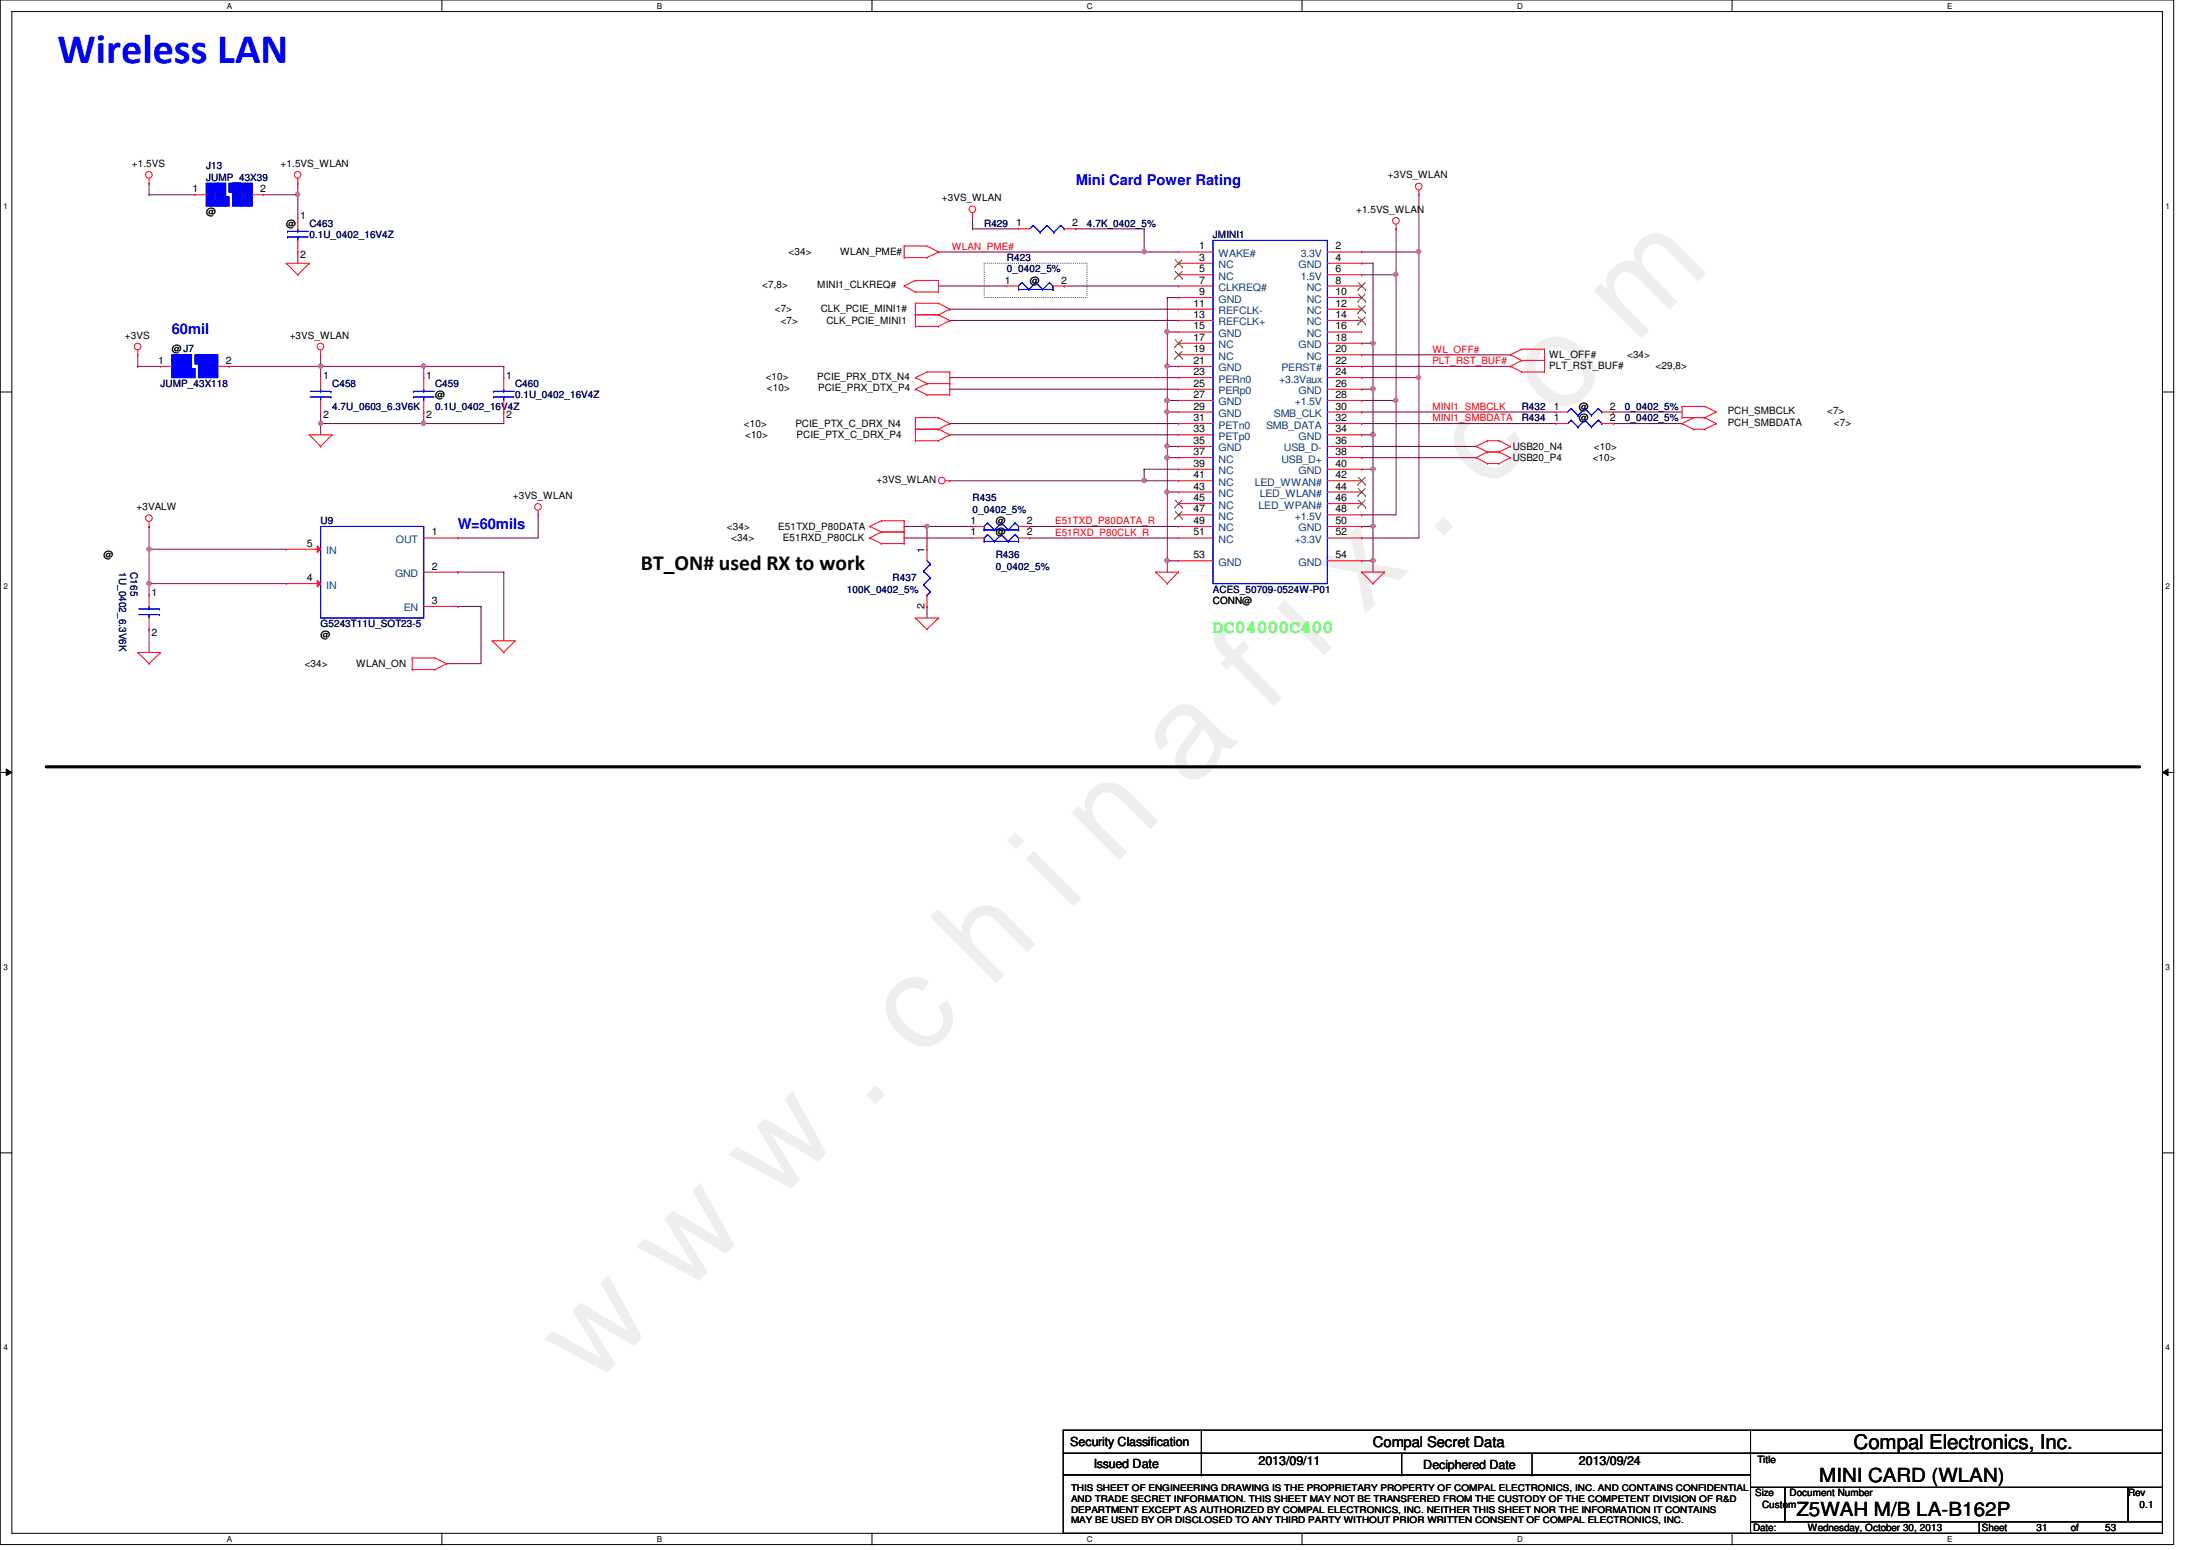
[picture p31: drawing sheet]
<svg xmlns="http://www.w3.org/2000/svg" width="297mm" height="210mm" viewBox="0 0 297 210" stroke-linecap="round" stroke-linejoin="round" font-family="sans-serif">
<defs><g id="words">
<text font-size="17.6" fill="#f0f" x="80.1" y="188" transform="rotate(-45 80.1 188)">w w w . c h i n a f i x . c o m</text>
<text font-size="5.7" fill="#00f" x="7.8" y="8.6">Wireless LAN</text>
<text font-size="2.9" x="86.8" y="77.2">BT_ON# used RX to work</text>
<text font-size="2.8" x="251.1" y="196.2">Compal Electronics, Inc.</text>
<g font-size="2.6">
<text x="246.4" y="200.7">MINI CARD (WLAN)</text>
<text x="243.3" y="205.4">Z5WAH M/B LA-B162P</text>
</g>
<text font-size="2.5" fill="#0f0" x="164.3" y="85.7">DC04000C400</text>
<g font-size="2" fill="#00f">
<text x="145.7" y="25.1">Mini Card Power Rating</text>
<text x="23.3" y="45.3">60mil</text>
<text x="62" y="71.6">W=60mils</text>
</g>
<text font-size="2" x="186" y="196">Compal Secret Data</text>
<g font-size="1.7">
<text x="144.9" y="195.8">Security Classification</text>
<text x="148.2" y="198.8">Issued Date</text>
<text x="170.5" y="198.3">2013/09/11</text>
<text x="192.8" y="198.9">Deciphered Date</text>
<text x="213.9" y="198.3">2013/09/24</text>
</g>
<g font-size="1.4">
<text x="17.9" y="22.6">+1.5VS</text>
<text x="38" y="22.6">+1.5VS_WLAN</text>
<text x="26.1" y="26">1</text>
<text x="27.9" y="29.1">@</text>
<text x="35.3" y="26">2</text>
<text x="40.7" y="29.6">1</text>
<text x="127.6" y="27.3">+3VS_WLAN</text>
<text x="183.7" y="28.8">+1.5VS_WLAN</text>
<text x="188" y="24.2">+3VS_WLAN</text>
<text x="38.8" y="30.7">@</text>
<text x="40.7" y="35">2</text>
<text x="106.8" y="34.5">&lt;34&gt;</text>
<text x="113.8" y="34.5">WLAN_PME#</text>
<text x="137.6" y="30.6">1</text>
<text x="145.2" y="30.6">2</text>
<text x="162.4" y="33.8">1</text>
<text x="162.4" y="35.3">3</text>
<text x="180.9" y="33.8">2</text>
<text x="180.9" y="35.3">4</text>
<text x="103.2" y="39">&lt;7,8&gt;</text>
<text x="110.7" y="39">MINI1_CLKREQ#</text>
<text x="136.1" y="38.4">1</text>
<text x="139.5" y="38.4">@</text>
<text x="143.7" y="38.4">2</text>
<text x="161.7" y="41.5">11</text>
<text x="162.4" y="36.9">5</text>
<text x="162.4" y="38.4">7</text>
<text x="162.4" y="40">9</text>
<text x="180.9" y="36.9">6</text>
<text x="180.9" y="38.4">8</text>
<text x="180.9" y="40">10</text>
<text x="180.9" y="41.5">12</text>
<text x="16.9" y="45.8">+3VS</text>
<text x="23.3" y="47.7">@J7</text>
<text x="39.2" y="45.8">+3VS_WLAN</text>
<text x="104.9" y="42.3">&lt;7&gt;</text>
<text x="105.7" y="43.9">&lt;7&gt;</text>
<text x="111.2" y="42.3">CLK_PCIE_MINI1#</text>
<text x="111.9" y="43.9">CLK_PCIE_MINI1</text>
<text x="161.7" y="43.1">13</text>
<text x="161.7" y="44.6">15</text>
<text x="161.7" y="46.1">17</text>
<text x="161.7" y="47.7">19</text>
<text x="180.9" y="43.1">14</text>
<text x="180.9" y="44.6">16</text>
<text x="180.9" y="46.1">18</text>
<text x="180.9" y="47.7">20</text>
<text x="21.4" y="49.3">1</text>
<text x="30.6" y="49.3">2</text>
<text x="43.8" y="51.3">1</text>
<text x="57.7" y="51.3">1</text>
<text x="58.9" y="53.9">@</text>
<text x="68.6" y="51.3">1</text>
<text x="103.7" y="51.4">&lt;10&gt;</text>
<text x="103.9" y="53">&lt;10&gt;</text>
<text x="110.7" y="51.4">PCIE_PRX_DTX_N4</text>
<text x="110.8" y="53">PCIE_PRX_DTX_P4</text>
<text x="161.7" y="49.3">21</text>
<text x="161.7" y="50.8">23</text>
<text x="161.7" y="52.4">25</text>
<text x="161.7" y="53.9">27</text>
<text x="180.9" y="49.3">22</text>
<text x="180.9" y="50.8">24</text>
<text x="180.9" y="52.4">26</text>
<text x="180.9" y="53.9">28</text>
<text x="209.8" y="50">PLT_RST_BUF#</text>
<text x="209.8" y="48.5">WL_OFF#</text>
<text x="220.4" y="48.5">&lt;34&gt;</text>
<text x="224.2" y="50">&lt;29,8&gt;</text>
<text x="43.8" y="56.6">2</text>
<text x="57.7" y="56.6">2</text>
<text x="68.6" y="56.6">2</text>
<text x="100.7" y="57.8">&lt;10&gt;</text>
<text x="100.9" y="59.4">&lt;10&gt;</text>
<text x="107.7" y="57.8">PCIE_PTX_C_DRX_N4</text>
<text x="107.9" y="59.4">PCIE_PTX_C_DRX_P4</text>
<text x="161.7" y="55.5">29</text>
<text x="161.7" y="57">31</text>
<text x="161.7" y="58.5">33</text>
<text x="180.9" y="55.5">30</text>
<text x="180.9" y="57">32</text>
<text x="180.9" y="58.5">34</text>
<text x="210.5" y="55.5">1</text>
<text x="210.5" y="57">1</text>
<text x="213.9" y="55.5">@</text>
<text x="213.9" y="57">@</text>
<text x="218.1" y="55.5">2</text>
<text x="218.1" y="57">2</text>
<text x="234" y="57.7">PCH_SMBDATA</text>
<text x="234" y="56.1">PCH_SMBCLK</text>
<text x="247.5" y="56.1">&lt;7&gt;</text>
<text x="248.4" y="57.7">&lt;7&gt;</text>
<text x="118.7" y="65.4">+3VS_WLAN</text>
<text x="161.7" y="60.1">35</text>
<text x="161.7" y="61.6">37</text>
<text x="161.7" y="63.2">39</text>
<text x="161.7" y="64.8">41</text>
<text x="180.9" y="60.1">36</text>
<text x="180.9" y="61.6">38</text>
<text x="180.9" y="63.2">40</text>
<text x="180.9" y="64.8">42</text>
<text x="204.9" y="60.9">USB20_N4</text>
<text x="204.9" y="62.4">USB20_P4</text>
<text x="215.7" y="62.4">&lt;10&gt;</text>
<text x="215.9" y="60.9">&lt;10&gt;</text>
<text x="18.5" y="69.1">+3VALW</text>
<text x="69.5" y="67.6">+3VS_WLAN</text>
<text x="98.5" y="71.8">&lt;34&gt;</text>
<text x="105.4" y="71.8">E51TXD_P80DATA</text>
<text x="131.4" y="71">1</text>
<text x="134.9" y="71">@</text>
<text x="139.1" y="71">2</text>
<text x="161.7" y="66.3">43</text>
<text x="161.7" y="67.9">45</text>
<text x="161.7" y="69.4">47</text>
<text x="161.7" y="71">49</text>
<text x="180.9" y="66.3">44</text>
<text x="180.9" y="67.9">46</text>
<text x="180.9" y="69.4">48</text>
<text x="180.9" y="71">50</text>
<text x="14" y="75.6">@</text>
<text x="41.6" y="74">5</text>
<text x="58.5" y="72.5">1</text>
<text x="58.5" y="77.1">2</text>
<text x="99.1" y="73.3">&lt;34&gt;</text>
<text x="106" y="73.3">E51RXD_P80CLK</text>
<text x="125.2" y="74.8" transform="rotate(-90 125.2 74.8)">1</text>
<text x="131.4" y="72.5">1</text>
<text x="134.9" y="72.5">@</text>
<text x="139.1" y="72.5">2</text>
<text x="161.7" y="72.5">51</text>
<text x="161.7" y="75.6">53</text>
<text x="180.9" y="72.5">52</text>
<text x="180.9" y="75.6">54</text>
<text x="20.5" y="80.7">1</text>
<text x="41.6" y="78.7">4</text>
<text x="58.5" y="81.8">3</text>
<text x="125.2" y="82.5" transform="rotate(-90 125.2 82.5)">2</text>
<text x="164.3" y="81.8">CONN@</text>
<text x="20.5" y="86.1">2</text>
<text x="43.4" y="86.4">@</text>
<text x="41.3" y="90.3">&lt;34&gt;</text>
<text x="48.3" y="90.3">WLAN_ON</text>
<text x="237.7" y="202.6">Size</text>
<text x="238" y="198.2">Title</text>
<text x="242.4" y="202.6">Document Number</text>
<text x="288.2" y="202.6">Rev</text>
<text x="237.4" y="207.3">Date:</text>
<text x="238.7" y="204.2">Custom</text>
<text x="244.9" y="207.3">Wednesday, October 30, 2013</text>
<text x="268.4" y="207.3">Sheet</text>
<text x="275.8" y="207.3">31</text>
<text x="280.5" y="207.3">of</text>
<text x="285.2" y="207.3">53</text>
<text x="289.8" y="204.2">0.1</text>
</g>
<g font-size="1.4" fill="#000080">
<text x="27.9" y="22.9">J13</text>
<text x="27.9" y="24.5">JUMP_43X39</text>
<text x="41.9" y="30.7">C463</text>
<text x="41.9" y="32.2">0.1U_0402_16V4Z</text>
<text x="133.3" y="30.7">R429</text>
<text x="136.4" y="35.3">R423</text>
<text x="147.2" y="30.7">4.7K_0402_5%</text>
<text x="164.3" y="32.2">JMINI1</text>
<text x="136.4" y="36.9">0_0402_5%</text>
<text x="21.8" y="52.4">JUMP_43X118</text>
<text x="45" y="52.4">C458</text>
<text x="58.9" y="52.4">C459</text>
<text x="69.8" y="52.4">C460</text>
<text x="69.8" y="53.9">0.1U_0402_16V4Z</text>
<text x="45" y="55.5">4.7U_0603_6.3V6K</text>
<text x="58.9" y="55.5">0.1U_0402_16V4Z</text>
<text x="206.1" y="55.5">R432</text>
<text x="206.1" y="57">R434</text>
<text x="220.1" y="55.5">0_0402_5%</text>
<text x="220.1" y="57">0_0402_5%</text>
<text x="43.4" y="71">U9</text>
<text x="131.7" y="67.9">R435</text>
<text x="131.7" y="69.4">0_0402_5%</text>
<text x="16.1" y="77.5" transform="rotate(90 16.1 77.5)">1U_0402_6.3V6K</text>
<text x="17.7" y="77.5" transform="rotate(90 17.7 77.5)">C165</text>
<text x="134.9" y="75.6">R436</text>
<text x="134.9" y="77.2">0_0402_5%</text>
<text x="114.7" y="80.3">100K_0402_5%</text>
<text x="120.9" y="78.7">R437</text>
<text x="164.3" y="80.3">ACES_50709-0524W-P01</text>
<text x="43.4" y="84.9">G5243T11U_SOT23-5</text>
</g>
<g font-size="1.4" fill="#004080">
<text x="28.7" y="27.1">1</text>
<text x="32.6" y="27.1">2</text>
<text x="165.1" y="34.8">WAKE#</text>
<text x="176.2" y="34.8">3.3V</text>
<text x="165.1" y="36.3">NC</text>
<text x="165.1" y="37.9">NC</text>
<text x="165.1" y="39.4">CLKREQ#</text>
<text x="165.1" y="41">GND</text>
<text x="175.9" y="36.3">GND</text>
<text x="176.2" y="37.9">1.5V</text>
<text x="177" y="39.4">NC</text>
<text x="177" y="41">NC</text>
<text x="165.1" y="42.5">REFCLK-</text>
<text x="165.1" y="44.1">REFCLK+</text>
<text x="165.1" y="45.6">GND</text>
<text x="165.1" y="47.2">NC</text>
<text x="175.9" y="47.2">GND</text>
<text x="177" y="42.5">NC</text>
<text x="177" y="44.1">NC</text>
<text x="177" y="45.6">NC</text>
<text x="165.1" y="48.7">NC</text>
<text x="165.1" y="50.3">GND</text>
<text x="165.1" y="51.8">PERn0</text>
<text x="165.1" y="53.4">PERp0</text>
<text x="173.3" y="51.8">+3.3Vaux</text>
<text x="173.6" y="50.3">PERST#</text>
<text x="175.9" y="53.4">GND</text>
<text x="177" y="48.7">NC</text>
<text x="165.1" y="54.9">GND</text>
<text x="165.1" y="56.5">GND</text>
<text x="165.1" y="58">PETn0</text>
<text x="165.1" y="59.6">PETp0</text>
<text x="171.5" y="58">SMB_DATA</text>
<text x="172.5" y="56.5">SMB_CLK</text>
<text x="175.4" y="54.9">+1.5V</text>
<text x="175.9" y="59.6">GND</text>
<text x="165.1" y="61.1">GND</text>
<text x="165.1" y="62.7">NC</text>
<text x="165.1" y="64.2">NC</text>
<text x="165.1" y="65.8">NC</text>
<text x="170" y="65.8">LED_WWAN#</text>
<text x="173.6" y="62.7">USB_D+</text>
<text x="173.9" y="61.1">USB_D-</text>
<text x="175.9" y="64.2">GND</text>
<text x="165.1" y="67.3">NC</text>
<text x="165.1" y="68.9">NC</text>
<text x="165.1" y="70.4">NC</text>
<text x="165.1" y="72">NC</text>
<text x="170.5" y="68.9">LED_WPAN#</text>
<text x="170.6" y="67.3">LED_WLAN#</text>
<text x="175.4" y="70.4">+1.5V</text>
<text x="175.9" y="72">GND</text>
<text x="44.2" y="75.1">IN</text>
<text x="53.6" y="73.5">OUT</text>
<text x="165.1" y="73.5">NC</text>
<text x="165.1" y="76.6">GND</text>
<text x="175.4" y="73.5">+3.3V</text>
<text x="175.9" y="76.6">GND</text>
<text x="44.2" y="79.7">IN</text>
<text x="53.5" y="78.1">GND</text>
<text x="54.7" y="82.8">EN</text>
</g>
<g font-size="1.4" fill="#f00">
<text x="128.9" y="33.8">WLAN_PME#</text>
<text x="194" y="47.8">WL_OFF#</text>
<text x="194" y="49.3">PLT_RST_BUF#</text>
<text x="194" y="55.5">MINI1_SMBCLK</text>
<text x="194" y="57.1">MINI1_SMBDATA</text>
<text x="142.9" y="71">E51TXD_P80DATA_R</text>
<text x="142.9" y="72.6">E51RXD_P80CLK_R</text>
</g>
<g font-size="1.2">
<text x="145.1" y="203.4">AND TRADE SECRET INFORMATION. THIS SHEET MAY NOT BE TRANSFERED FROM THE CUSTODY OF THE COMPETENT DIVISION OF R&amp;D</text>
<text x="145.1" y="202">THIS SHEET OF ENGINEERING DRAWING IS THE PROPRIETARY PROPERTY OF COMPAL ELECTRONICS, INC. AND CONTAINS CONFIDENTIAL</text>
<text x="145.1" y="206.3">MAY BE USED BY OR DISCLOSED TO ANY THIRD PARTY WITHOUT PRIOR WRITTEN CONSENT OF COMPAL ELECTRONICS, INC.</text>
<text x="145.1" y="204.9">DEPARTMENT EXCEPT AS AUTHORIZED BY COMPAL ELECTRONICS, INC. NEITHER THIS SHEET NOR THE INFORMATION IT CONTAINS</text>
</g>
<g font-size="1.1">
<text x="30.7" y="1.2">A</text>
<text x="89" y="1.2">B</text>
<text x="147.2" y="1.2">C</text>
<text x="205.5" y="1.2">D</text>
<text x="263.7" y="1.2">E</text>
<text x=".5" y="28.3">1</text>
<text x="293.3" y="28.3">1</text>
<text x=".5" y="79.8">2</text>
<text x="293.3" y="79.8">2</text>
<text x=".5" y="131.3">3</text>
<text x="293.3" y="131.3">3</text>
<text x=".5" y="182.8">4</text>
<text x="293.3" y="182.8">4</text>
<text x="30.7" y="208.8">A</text>
<text x="89" y="208.8">B</text>
<text x="147.2" y="208.8">C</text>
<text x="205.5" y="208.8">D</text>
<text x="263.7" y="208.8">E</text>
</g>
</g></defs>
<path d="M0 0h294.4v209.2h-294.4zM1.6 1.6h291.3v206h-291.3z" fill="none" stroke="#000" stroke-width=".14"/>
<g fill="#fff">
<path d="M30.7 .2h.7v1.2h-.7z"/>
<path d="M30.7 207.9h.7v1.1h-.7z"/>
</g>
<path d="M59.9 0v1.6M59.9 207.6v1.6" fill="none" stroke="#000" stroke-width=".14"/>
<g fill="#fff">
<path d="M89 .2h.7v1.2h-.7z"/>
<path d="M89 207.9h.7v1.1h-.7z"/>
</g>
<path d="M118.1 0v1.6M118.1 207.6v1.6" fill="none" stroke="#000" stroke-width=".14"/>
<g fill="#fff">
<path d="M147.2 .2h.8v1.2h-.8z"/>
<path d="M147.2 207.9h.8v1.1h-.8z"/>
</g>
<path d="M176.4 0v1.6M176.4 207.6v1.6" fill="none" stroke="#000" stroke-width=".14"/>
<g fill="#fff">
<path d="M205.5 .2h.7v1.2h-.7z"/>
<path d="M205.5 207.9h.7v1.1h-.7z"/>
</g>
<path d="M234.6 0v1.6M234.6 207.6v1.6" fill="none" stroke="#000" stroke-width=".14"/>
<g fill="#fff">
<path d="M263.7 .2h.8v1.2h-.8z"/>
<path d="M263.7 207.9h.8v1.1h-.8z"/>
<path d="M.5 27.3h.6v1.2h-.6z"/>
<path d="M293.3 27.3h.6v1.2h-.6z"/>
<path d="M.5 78.8h.6v1.2h-.6z"/>
<path d="M293.3 78.8h.6v1.2h-.6z"/>
</g>
<path d="M0 53.1h1.6M292.9 53.1h1.6" fill="none" stroke="#000" stroke-width=".14"/>
<g fill="#fff">
<path d="M.5 130.3h.6v1.2h-.6z"/>
<path d="M293.3 130.3h.6v1.2h-.6z"/>
</g>
<path d="M0 104.6h1.6M.8 104.1l.8 .5-.8 .4zM292.9 104.6l.8-.5v.9zM292.9 104.6h1.6" fill="none" stroke="#000" stroke-width=".14"/>
<path d="M.8 104.1l.8 .5-.8 .4zM292.9 104.6l.8-.5v.9z" fill="#000"/>
<g fill="#fff">
<path d="M.5 181.9h.6v1.1h-.6z"/>
<path d="M293.3 181.9h.6v1.1h-.6z"/>
</g>
<path d="M0 156.1h1.6M292.9 156.1h1.6" fill="none" stroke="#000" stroke-width=".14"/>
<path d="M6.3 103.8h283.5" fill="none" stroke="#000" stroke-width=".42"/>
<path d="M43.4 57.4h.1M43.4 57.4h14" fill="none" stroke="#800040" stroke-width=".14"/>
<circle cx="57.4" cy="57.3" r=".3" fill="#f0f"/>
<circle cx="57.4" cy="57.3" r=".3" fill="none" stroke="#f0f" stroke-width=".14"/>
<circle cx="43.4" cy="57.3" r=".3" fill="#f0f"/>
<circle cx="43.4" cy="57.3" r=".3" fill="none" stroke="#f0f" stroke-width=".14"/>
<path d="M43.4 57.4h.1M43.4 57.4v1.5M57.4 55.8h.1M57.4 49.6h.1M57.4 49.6v1.5M57.4 55.8v1.6M57.4 49.6h10.8" fill="none" stroke="#800040" stroke-width=".14"/>
<circle cx="57.4" cy="49.6" r=".3" fill="#f0f"/>
<circle cx="57.4" cy="49.6" r=".3" fill="none" stroke="#f0f" stroke-width=".14"/>
<path d="M40.3 24.8h.1M40.3 26.4h.1M40.3 24.8v4.7M43.4 49.6h.1M43.4 49.6v1.5" fill="none" stroke="#800040" stroke-width=".14"/>
<circle cx="40.3" cy="26.3" r=".29" fill="#f0f"/>
<circle cx="40.3" cy="26.3" r=".29" fill="none" stroke="#f0f" stroke-width=".14"/>
<path d="M18.7 48h.1M18.7 49.6h.1M18.7 48v1.6M18.7 49.6h3.1M43.4 55.8h.1M43.4 49.6h.1M43.4 49.6h14M43.4 55.8v1.6M57.4 57.4h.1M57.4 57.4h10.8" fill="none" stroke="#800040" stroke-width=".14"/>
<circle cx="43.4" cy="49.6" r=".3" fill="#f0f"/>
<circle cx="43.4" cy="49.6" r=".3" fill="none" stroke="#f0f" stroke-width=".14"/>
<path d="M20.2 26.4h.1M20.2 24.8h.1M20.2 26.4h6.2M20.2 24.8v1.6M35.7 26.4h.1M35.7 26.4h4.6M20.2 74.4h.1M20.2 74.4h18.6" fill="none" stroke="#800040" stroke-width=".14"/>
<circle cx="20.2" cy="74.4" r=".3" fill="#f0f"/>
<circle cx="20.2" cy="74.4" r=".3" fill="none" stroke="#f0f" stroke-width=".14"/>
<path d="M20.2 71.3h.1M20.2 79h.1M20.2 71.3v3.1M20.2 79v1.6" fill="none" stroke="#800040" stroke-width=".14"/>
<circle cx="20.2" cy="79" r=".29" fill="#f0f"/>
<circle cx="20.2" cy="79" r=".29" fill="none" stroke="#f0f" stroke-width=".14"/>
<g fill="none" stroke="#800040" stroke-width=".14">
<path d="M40.3 34.1h.1M40.3 34.1v1.5M31 49.6h.1M43.4 48h.1M43.4 48v1.6h-12.4M128.6 51.1h31M128.6 52.7h31M128.6 57.4h31M128.6 58.9h31M128.6 41.9h31M128.6 43.4h31M20.2 79h.1"/>
<path d="M20.2 74.4h.1M20.2 74.4v4.6M20.2 79h18.6M62 72.9h.1M62 77.5h.1M62 72.9h10.9M62 77.5h6.2M20.2 85.2h.1M20.2 85.2v3.1M60.5 89.9h.1M62 82.1h.1M62 82.1h3.1"/>
<path d="M65.1 82.1h.1M65.1 82.1v7.8h-4.6"/>
</g>
<g fill="none" stroke="#f00" stroke-width=".14">
<path d="M20.2 24.8h.1M20.2 24.2v.6M38.8 35.6h.1M38.8 35.6h3.1M38.8 35.6l1.5 1.6M40.3 24.8h.1M40.3 37.2h.1M40.3 24.2v.6M41.9 35.6h.1M41.9 35.6l-1.6 1.6M18.7 48h.1M18.7 47.4v.6"/>
<path d="M41.9 58.9h.1M41.9 58.9h3.1M41.9 58.9l1.5 1.6M43.4 48h.1M43.4 47.4v.6M45 58.9h.1M45 58.9l-1.6 1.6M20.2 71.3h.1M20.2 70.7v.6M43.4 60.5h.1M18.7 88.3h.1M18.7 88.3h3.1"/>
<path d="M18.7 88.3l1.5 1.6M20.2 89.9h.1M21.8 88.3h.1M21.8 88.3l-1.6 1.6M55.8 90.7h.1M55.8 89.1h.1M55.8 89.1h3.1M55.8 90.7h3.1M55.8 89.1v1.6M58.9 89.1h.1M58.9 90.7h.1M58.9 89.1l1.6 .8"/>
<path d="M60.5 89.9h.1M60.5 89.9l-1.6 .8M66.7 86.8h.1M66.7 86.8h3.1M66.7 86.8l1.5 1.5"/>
<circle cx="20.2" cy="23.7" r=".45"/>
<circle cx="40.3" cy="23.7" r=".45"/>
<circle cx="18.6" cy="46.9" r=".45"/>
<circle cx="43.4" cy="46.9" r=".45"/>
<circle cx="20.2" cy="70.2" r=".45"/>
</g>
<g fill="none" stroke="#000" stroke-width=".14">
<path d="M144 193.7h93.1v3.1h-93.1zM144 196.8h93.1v2.9h-93.1zM144 199.7h93.1v7.9h-93.1zM162.7 196.8h.1M162.7 199.7h.1M162.7 193.7v6M189.9 199.7h.1M189.9 196.8v2.9M207.5 199.7h.1M207.5 196.8v2.9M237.1 193.7h55.8v3.1h-55.8zM237.1 196.8h55.8v4.6h-55.8z"/>
<path d="M237.1 201.4h4.7v4.7h-4.7zM237.1 206.1h31v1.5h-31zM241.8 201.4h46.4v4.7h-46.4zM268.1 206.1h24.8v1.5h-24.8zM288.2 201.4h4.7v4.7h-4.7z"/>
</g>
<path d="M43.4 71.3h14v12.4h-14z" fill="none" stroke="#00f" stroke-width=".14"/>
<path d="M43 73.9l.4 .5-.4 .4z" fill="#f00"/>
<path d="M38.8 74.4h.1M38.8 74.4h4.6M43 73.9l.4 .5-.4 .4z" fill="none" stroke="#f00" stroke-width=".14"/>
<path d="M43 78.6l.4 .4-.4 .5z" fill="#f00"/>
<g fill="none" stroke="#f00" stroke-width=".14">
<path d="M40.3 29.5h.1M40.3 34.1h.1M40.3 29.5v1.5M40.3 32.6v1.5M43.4 51.1h.1M43.4 55.8h.1M43.4 51.1v1.6M43.4 54.2v1.6M57.4 51.1h.1M57.4 55.8h.1M57.4 51.1v1.6M57.4 54.2v1.6"/>
<path d="M38.8 79h.1M38.8 79h4.6M43 78.6l.4 .4-.4 .5zM57.4 72.9h4.6M57.4 77.5h4.6M62 72.9h.1M62 77.5h.1M20.2 80.6h.1M20.2 85.2h.1M20.2 80.6v1.5M20.2 83.7v1.5M57.4 82.1h4.6"/>
<path d="M62 82.1h.1"/>
</g>
<g fill="none" stroke="#00f" stroke-width=".14">
<path d="M38.9 32.1h.1M38.9 31.3h.1M38.9 32.1h2.8M38.9 31.3h2.8M40.3 31.3h.1M40.3 32.1h.1M40.3 31v.3M40.3 32.1v.5M42 53.8h2.8M42 53h2.8M43.4 53h.1M43.4 53.8h.1"/>
<path d="M43.4 52.7v.3M43.4 53.8v.4M44.8 53.8h.1M44.8 53h.1M56 53.8h.1M56 53h.1M56 53.8h2.8M56 53h2.8M57.4 53h.1M57.4 53.8h.1M57.4 52.7v.3M57.4 53.8v.4"/>
<path d="M66.8 53.8h.1M66.8 53h.1M66.8 53.8h2.8M66.8 53h2.8M18.8 83.2h2.8M18.8 82.5h2.8M20.2 82.5h.1M20.2 83.2h.1M20.2 82.1v.4M20.2 83.2v.5M21.6 83.2h.1M21.6 82.5h.1"/>
</g>
<path d="M23.3 48h1.5v3.1h-1.5z" fill-rule="evenodd" fill="#00f"/>
<path d="M23.3 48h1.5v3.1h-1.5z" fill="none" stroke="#00f" stroke-width=".14"/>
<path d="M27.9 48h1.6v3.1h-1.6z" fill-rule="evenodd" fill="#00f"/>
<path d="M27.9 48h1.6v3.1h-1.6z" fill="none" stroke="#00f" stroke-width=".14"/>
<path d="M24.8 48h1.1v3.1h-1.1z" fill-rule="evenodd" fill="#00f"/>
<path d="M24.8 48h1.1v3.1h-1.1z" fill="none" stroke="#00f" stroke-width=".14"/>
<path d="M25.9 49.9h.5v1.2h-.5z" fill-rule="evenodd" fill="#00f"/>
<path d="M25.9 49.9h.5v1.2h-.5z" fill="none" stroke="#00f" stroke-width=".14"/>
<path d="M26.4 48h.5v1.3h-.5z" fill-rule="evenodd" fill="#00f"/>
<path d="M26.4 48h.5v1.3h-.5z" fill="none" stroke="#00f" stroke-width=".14"/>
<path d="M26.9 48h1v3.1h-1z" fill-rule="evenodd" fill="#00f"/>
<path d="M26.9 48h1v3.1h-1z" fill="none" stroke="#00f" stroke-width=".14"/>
<path d="M23.3 48h1.5v3.1h-1.5z" fill-rule="evenodd" fill="#00f"/>
<path d="M23.3 48h1.5v3.1h-1.5z" fill="none" stroke="#00f" stroke-width=".14"/>
<path d="M27.9 48h1.6v3.1h-1.6z" fill-rule="evenodd" fill="#00f"/>
<path d="M27.9 48h1.6v3.1h-1.6z" fill="none" stroke="#00f" stroke-width=".14"/>
<path d="M24.8 48h1.1v3.1h-1.1z" fill-rule="evenodd" fill="#00f"/>
<path d="M24.8 48h1.1v3.1h-1.1z" fill="none" stroke="#00f" stroke-width=".14"/>
<path d="M25.9 49.9h.5v1.2h-.5z" fill-rule="evenodd" fill="#00f"/>
<path d="M25.9 49.9h.5v1.2h-.5z" fill="none" stroke="#00f" stroke-width=".14"/>
<path d="M26.4 48h.5v1.3h-.5z" fill-rule="evenodd" fill="#00f"/>
<path d="M26.4 48h.5v1.3h-.5z" fill="none" stroke="#00f" stroke-width=".14"/>
<path d="M26.9 48h1v3.1h-1z" fill-rule="evenodd" fill="#00f"/>
<path d="M26.9 48h1v3.1h-1z" fill="none" stroke="#00f" stroke-width=".14"/>
<path d="M21.8 49.6h.1M21.8 49.6h1.5M29.5 49.6h1.5M31 49.6h.1" fill="none" stroke="#f00" stroke-width=".14"/>
<path d="M27.9 24.8h1.6v3.1h-1.6z" fill-rule="evenodd" fill="#00f"/>
<path d="M27.9 24.8h1.6v3.1h-1.6z" fill="none" stroke="#00f" stroke-width=".14"/>
<path d="M29.5 24.8h1.1v3.1h-1.1z" fill-rule="evenodd" fill="#00f"/>
<path d="M29.5 24.8h1.1v3.1h-1.1z" fill="none" stroke="#00f" stroke-width=".14"/>
<path d="M30.6 26.7h.4v1.2h-.4z" fill-rule="evenodd" fill="#00f"/>
<path d="M30.6 26.7h.4v1.2h-.4z" fill="none" stroke="#00f" stroke-width=".14"/>
<path d="M31 24.8h.5v1.2h-.5z" fill-rule="evenodd" fill="#00f"/>
<path d="M31 24.8h.5v1.2h-.5z" fill="none" stroke="#00f" stroke-width=".14"/>
<path d="M31.5 24.8h1.1v3.1h-1.1z" fill-rule="evenodd" fill="#00f"/>
<path d="M31.5 24.8h1.1v3.1h-1.1z" fill="none" stroke="#00f" stroke-width=".14"/>
<path d="M32.6 24.8h1.6v3.1h-1.6z" fill-rule="evenodd" fill="#00f"/>
<path d="M32.6 24.8h1.6v3.1h-1.6z" fill="none" stroke="#00f" stroke-width=".14"/>
<path d="M27.9 24.8h1.6v3.1h-1.6z" fill-rule="evenodd" fill="#00f"/>
<path d="M27.9 24.8h1.6v3.1h-1.6z" fill="none" stroke="#00f" stroke-width=".14"/>
<path d="M29.5 24.8h1.1v3.1h-1.1z" fill-rule="evenodd" fill="#00f"/>
<path d="M29.5 24.8h1.1v3.1h-1.1z" fill="none" stroke="#00f" stroke-width=".14"/>
<path d="M30.6 26.7h.4v1.2h-.4z" fill-rule="evenodd" fill="#00f"/>
<path d="M30.6 26.7h.4v1.2h-.4z" fill="none" stroke="#00f" stroke-width=".14"/>
<path d="M31 24.8h.5v1.2h-.5z" fill-rule="evenodd" fill="#00f"/>
<path d="M31 24.8h.5v1.2h-.5z" fill="none" stroke="#00f" stroke-width=".14"/>
<path d="M31.5 24.8h1.1v3.1h-1.1z" fill-rule="evenodd" fill="#00f"/>
<path d="M31.5 24.8h1.1v3.1h-1.1z" fill="none" stroke="#00f" stroke-width=".14"/>
<path d="M32.6 24.8h1.6v3.1h-1.6z" fill-rule="evenodd" fill="#00f"/>
<path d="M32.6 24.8h1.6v3.1h-1.6zM164.3 32.6h15.5v46.4h-15.5z" fill="none" stroke="#00f" stroke-width=".14"/>
<path d="M26.4 26.4h.1M26.4 26.4h1.5M34.2 26.4h1.5M35.7 26.4h.1" fill="none" stroke="#f00" stroke-width=".14"/>
<circle cx="57.4" cy="57.3" r=".3" fill="#f0f"/>
<circle cx="57.4" cy="57.3" r=".3" fill="none" stroke="#f0f" stroke-width=".14"/>
<circle cx="43.4" cy="57.3" r=".3" fill="#f0f"/>
<circle cx="43.4" cy="57.3" r=".3" fill="none" stroke="#f0f" stroke-width=".14"/>
<circle cx="57.4" cy="49.6" r=".3" fill="#f0f"/>
<circle cx="57.4" cy="49.6" r=".3" fill="none" stroke="#f0f" stroke-width=".14"/>
<circle cx="40.3" cy="26.3" r=".29" fill="#f0f"/>
<circle cx="40.3" cy="26.3" r=".29" fill="none" stroke="#f0f" stroke-width=".14"/>
<circle cx="43.4" cy="49.6" r=".3" fill="#f0f"/>
<circle cx="43.4" cy="49.6" r=".3" fill="none" stroke="#f0f" stroke-width=".14"/>
<circle cx="20.2" cy="74.4" r=".3" fill="#f0f"/>
<circle cx="20.2" cy="74.4" r=".3" fill="none" stroke="#f0f" stroke-width=".14"/>
<circle cx="20.2" cy="79" r=".29" fill="#f0f"/>
<circle cx="20.2" cy="79" r=".29" fill="none" stroke="#f0f" stroke-width=".14"/>
<use href="#words"/>
</svg>
